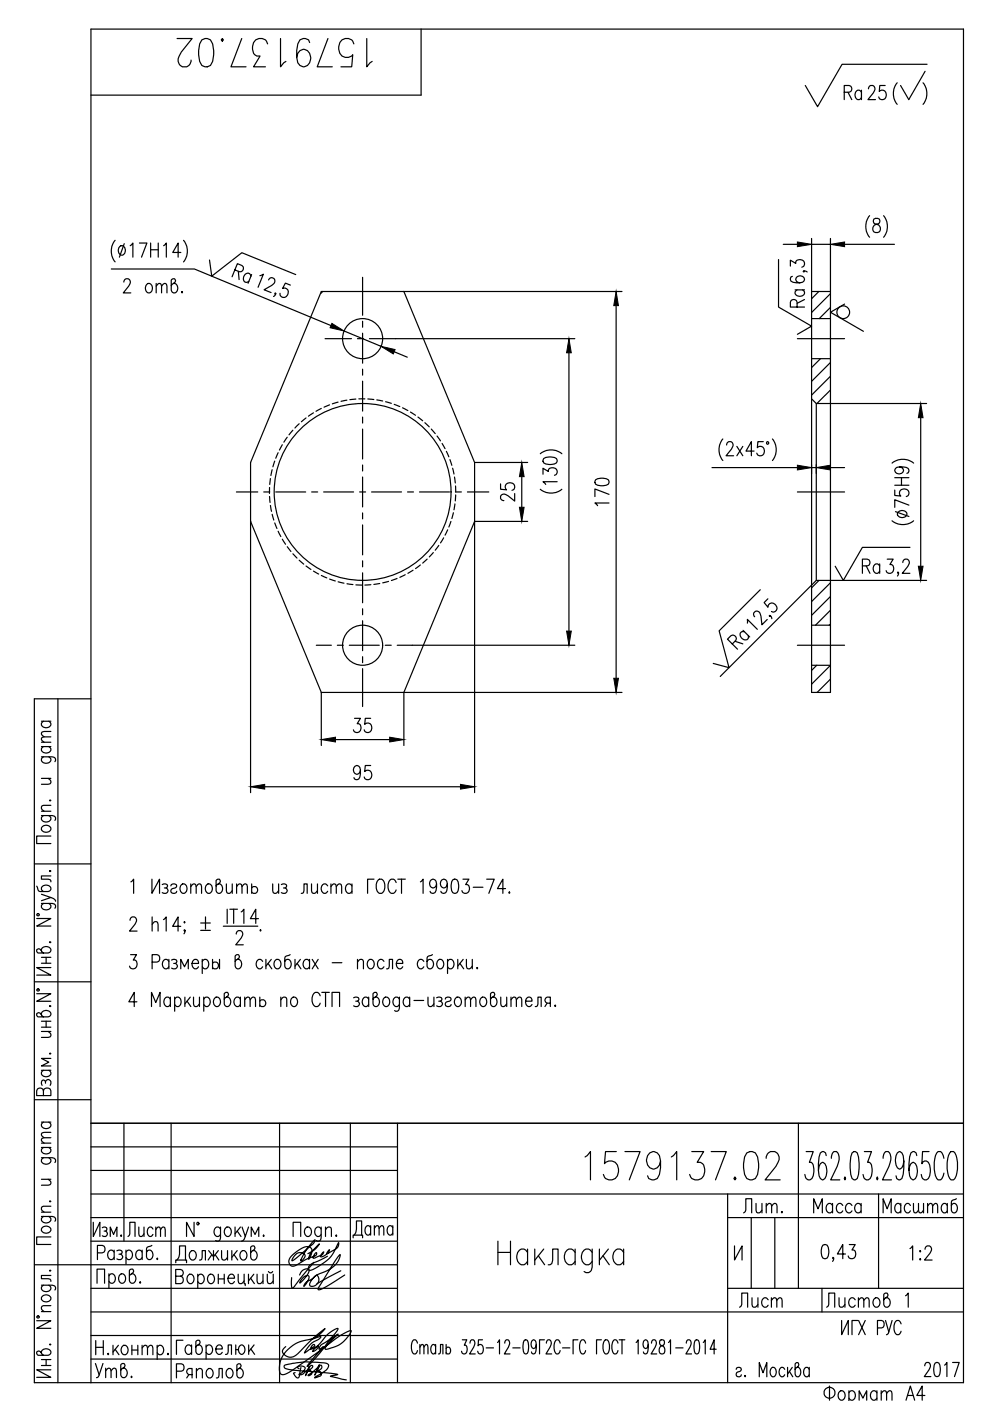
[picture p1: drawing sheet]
<svg xmlns="http://www.w3.org/2000/svg" width="210mm" height="297mm" viewBox="0 0 210 297" stroke-linecap="round" stroke-linejoin="round" font-family="sans-serif">
<defs><g id="words">
<g font-size="10.1">
<text x="36.3" y="15.5">1579137.02</text>
<text x="122.8" y="251.5">1579137.02</text>
</g>
<text font-size="8.4" x="188" y="23.3">( )</text>
<g font-size="7.9">
<text x="48" y="61.4">Ra</text>
<text x="153.1" y="139">Ra</text>
</g>
<text font-size="7.1" x="73.7" y="263.5">Дата</text>
<g font-size="6.6">
<text x="25" y="63.5">2 отв.</text>
<text x="110.1" y="107.6" transform="rotate(-90 110.1 107.6)">25</text>
<text x="130.2" y="108.3" transform="rotate(-90 130.2 108.3)">170</text>
<text x="73.7" y="156.6">35</text>
<text x="25.8" y="263.5">Лист</text>
<text x="173.6" y="298.1">Фоpмат А4</text>
</g>
<g font-size="6.2">
<text x="177.8" y="22.2">Ra</text>
<text x="182.7" y="22.2">25</text>
<text x="171.4" y="66.3" transform="rotate(-90 171.4 66.3)">Ra</text>
<text x="181.7" y="122.8">Ra</text>
<text x="73.7" y="166.5">95</text>
<text x="26.5" y="190.5">1 Изготовить из листа ГОСТ 19903-74.</text>
<text x="156.3" y="258.2">Лит.</text>
<text x="171.4" y="258.2">Масса</text>
<text x="185.9" y="258.2">Масштаб</text>
<text x="155.6" y="278.3">Лист</text>
<text x="173.9" y="278.3">Листов</text>
<text x="19" y="293.2">Утв.</text>
</g>
</g></defs>
<g fill="none" stroke="#000" stroke-width=".25">
<path d="M89.3 6.2v14h-70M196.6 13.6h-18.1l-5.2 9-2.6-4.5M23.6 57h17.6l29 12M24.4 51a3.6 3.6 0 0 0 0 4.5M25.4 52.2a.64 .64 0 0 1 1.1 .3 1.01 1.01 0 0 1-.8 1.6 1.18 1.18 0 0 1-.3-1.9zM26.3 51.7l-1 2.8M27.6 52.1l.6-.6v3M29.5 51.5h1.6l-1.1 3M31.9 51.5v3M31.9 53h1.6M33.5 51.5v3M34.7 52.1l.6-.6v3"/>
<path d="M38.3 53.5h-1.7l1.2-2v3M38.9 51a3.6 3.6 0 0 1 0 4.5M44.4 55.1l.5 3.5 6.4-5 11.4 4.6M56.9 59.3l.5-.4 .7 .1a.94 .94 0 0 1-.5 1.5l-1.6 .9 1.5 .6M76.9 58.8v8M165.1 55v10.1l7 4-3 1.8M166.1 51.8h3M167.6 56.4v-1.2l1.1 .6v-.3a.94 .94 0 0 1 1.4-.4 .94 .94 0 0 1 .2 1.4l-.3 .1M168 58.6l-.3 .1-.1 .4 .1 .5a2.84 2.84 0 0 0 2.7 0 .66 .66 0 0 0-.3-1 .86 .86 0 0 0-1 0 .86 .86 0 0 0-.2 1l.7 .4M170.4 57.5l.2 .1-.2 .1-.1-.1a.65 .65 0 0 1 .8 .1M172.1 50.6v11.2M172.1 51.8h4"/>
<path d="M176.1 50.6v11.2M179.1 51.8h10.5M184.4 45.7a3.6 3.6 0 0 0 0 4.6M185.3 46.4a.68 .68 0 0 0 .2 1 1.06 1.06 0 0 1 1 .6 1.06 1.06 0 0 1-.1 1.2 .89 .89 0 0 1-1.3-.4 .89 .89 0 0 1 .6-1.2l.5-.2a.61 .61 0 0 0 .4-.6 .61 .61 0 0 0-.5-.5zM187.3 45.7a3.6 3.6 0 0 1 0 4.6M58.5 62.3l-.2 .1v-.2l.1-.1a.64 .64 0 0 1-.4 .8M61.6 60.4l-1.1-.4-.6 1.2a.88 .88 0 0 1 1.1 .2 .88 .88 0 0 1 0 1.1 .82 .82 0 0 1-1 .6 .82 .82 0 0 1-.6-.9M68.4 61.8l-.4 .4M68.9 71.8h5.6M73 70.2l7.8 3.2M75.8 71.8h1.3M76.9 68.1v1.3"/>
<path d="M76.9 70.7v6.3M76.9 78.3v1.2M78.3 71.8h43.6M83.6 74.6l2.7 1.1M85.6 61.8l15 36.3M120.6 74.8v59M130.6 64.8v79M131.9 61.8h-63.8l-15 36.3v70M169.1 71.8h10M172.1 61.8h4v85h-4zM172.1 67.5h4M172.1 76h4"/>
<path d="M174 76l-1.9 1.9M176.1 62.3l-4 4M176.1 65.2l-2.4 2.3M176.1 76.9l-4 4M176.1 79.8l-4 4M179.1 64.5l-3 1.7 7 4M57.7 99.6l-.3 1.2M58.3 97.8l-.4 1.2M59 96l-.5 1.2M59.9 94.3l-.7 1.1M60.9 92.7l-.7 1.1M62.1 91.2l-.8 1"/>
<path d="M63.4 89.8l-.9 .9M64.9 88.6l-1 .8M66.5 87.5l-1.1 .7M68.1 86.6l-1.1 .6M69.9 85.8l-1.2 .5M71.7 85.3l-1.2 .3M73.6 84.8l-1.3 .3M75.4 84.6l-1.2 .1M76.1 84.6h1.3M76.9 80.8v6.4M76.9 88.4v1.3M76.9 91v6.3"/>
<path d="M76.9 98.6v1.3M78 84.6l1.3 .1M79.9 84.8l1.2 .2M81.8 85.2l1.2 .3M83.6 85.7l1.2 .5M85.3 86.5l1.2 .5M87 87.4l1.1 .6M88.6 88.4l1 .8M90.1 89.6l.9 .9M91.5 91l.8 .9M92.7 92.4l.7 1.1M93.7 94l.7 1.1"/>
<path d="M94.6 95.7l.6 1.2M95.4 97.4l.4 1.3M96 99.3l.3 1.2M100.6 98.1v70M100.6 98.1h11.3M114.6 96.2a3.6 3.6 0 0 1 4.5 0M115.3 97.2a2.82 2.82 0 0 1 2.7 0l.1 .6a1.46 1.46 0 0 1-1.7 .7l-1.1-.4-.2-.3zM151 99.1h18.1M153.3 93.1a3.6 3.6 0 0 0 0 4.5M154.1 94.4l.2-.6 .7-.2a.94 .94 0 0 1 .1 1.6l-1.2 1.4h1.6M156.2 94.6l1.3 2M157.5 94.6l-1.3 2"/>
<path d="M159.9 95.6h-1.7l1.1-2v3M161.8 93.6h-1.1l-.1 1.3a.88 .88 0 0 1 1.1-.2 .88 .88 0 0 1 .4 1.1 .82 .82 0 0 1-.7 .8 .82 .82 0 0 1-.9-.5M162.6 93.7h.3v.4h-.3zM163.8 93.1a3.6 3.6 0 0 1 0 4.5M172.1 84.6l1 1h23.4M172.1 98.5v1.9M172.1 99.1h1M173.1 85.6v37.5M176.1 99.1h3M176.1 82.7l-2.9 2.9M189.1 98.2a3.6 3.6 0 0 1 4.6 0M190.7 99a.81 .81 0 0 1 .9 .8 .96 .96 0 0 1-1 .7 .96 .96 0 0 1-.9-.8l.2-.4a2.56 2.56 0 0 1 2.7 0l.1 .6-.1 .3-.3 .2"/>
<path d="M195.2 88.6v31.5M50.1 104.3h4.6M53.1 110.5l15 36.3M55.9 104.3h1.3M57.1 103.4v1.2M57.1 105.3l.2 1.2M57.3 101.5l-.1 1.2M57.3 107.2l.3 1.2M57.7 109l.3 1.3M58.3 110.9l.4 1.2M58.5 104.3h6.3M59 112.6l.5 1.2"/>
<path d="M59.9 114.3l.6 1.1M60.9 115.9l.8 1M62.1 117.4l.9 .9M63.4 118.8l1 .8M66.1 104.3h1.3M68.6 104.3h6.4M76.2 104.3h1.3M76.9 101.1v6.4M76.9 108.8v1.2M76.9 111.3v6.3M76.9 118.9v1.3M78.8 104.3h6.3"/>
<path d="M86.4 104.3h1.3M88.9 104.3h6.4M89.1 119.8l-1 .8M90.6 118.5l-1 .9M91.9 117.2l-.9 .9M93 115.6l-.7 1.1M94.1 114l-.7 1.1M94.9 112.3l-.5 1.2M95.6 110.5l-.4 1.2M96.1 108.7l-.3 1.2M96.4 101.1l.1 1.3M96.5 106.8l-.2 1.3"/>
<path d="M96.6 104.3h1.2M96.6 103v1.3M96.6 104.9l-.1 1.3M99.1 104.3h4.5M111.9 110.5h-11.3l-15 36.3v11.3M114.6 103.7a3.6 3.6 0 0 0 4.5 0M115.1 100.5v-1.2l1.2 .7v-.4a.95 .95 0 0 1 1.3-.4 .95 .95 0 0 1 .2 1.5l-.2 .1M118.1 102.1h-3l.6 .6M169.1 104.3h10M189.1 110.4a3.6 3.6 0 0 0 4.6 0M189.7 103.9v1.1l1.3 .2a.88 .88 0 0 1-.2-1.1 .88 .88 0 0 1 1.1-.4 .82 .82 0 0 1 .8 .6 .82 .82 0 0 1-.6 1M189.7 102.9h3"/>
<path d="M189.7 101.3h3M189.9 108.5l2.8 1M190.4 108.6a1.06 1.06 0 0 1 1.1-.3 1.06 1.06 0 0 1 .8 .9 1.06 1.06 0 0 1-1.2 .5 1.06 1.06 0 0 1-.8-.9zM191.1 101.3v1.6M191.4 119.3l.3-.6 .6-.1a.94 .94 0 0 1 .1 1.5l-1.1 1.5h1.6M192.7 107.1l-3-1.1v1.6M192.9 116.1h-10.1l-4 7-1.7-3M64.9 120l1 .7M66.5 121.1l1.1 .6M67.1 136.8h3.2M68.1 122l1.2 .5M69.9 122.8l1.2 .4"/>
<path d="M71.5 136.8h1.3M71.7 123.4l1.2 .3M73.6 123.8l1.2 .1M74.1 136.8h6.3M75.5 124l1.2 .1M76.9 121.5v6.3M76.9 129.1v1.2M76.9 131.6v6.4M76.9 139.2v1.3M78.6 124h-1.2M80.5 123.7l-1.2 .2M81.7 136.8h1.3"/>
<path d="M82.4 123.3l-1.3 .3M84.2 122.6l-1.2 .5M84.2 136.8h37.7M85.9 121.9l-1.1 .5M87.6 120.9l-1.1 .7M160 130.8l-.2-.6 .3-.6a.93 .93 0 0 1 1.2 1l.2 1.9 1.2-1.2M161.2 125l-8.7 8.7 2.1 7.9-3.4-.9M162.8 127l-.8 .8 .8 1a.94 .94 0 0 1 .9-1 .94 .94 0 0 1 1 .9 .79 .79 0 0 1-.2 .9 .79 .79 0 0 1-.9 0M163.3 130.5v.2h-.2v-.2a.63 .63 0 0 1 .5 .7M169.1 136.8h10M172.1 132.6h4M173.7 123.1l-1.6 1.5"/>
<path d="M176.1 123.6l-4 3.9M176.1 126.5l-4 4M176.1 129.4l-3.2 3.2M176.1 132.3l-.3 .3M190.5 121.4l-.1 .2-.1-.2 .1-.1a.63 .63 0 0 1-.1 .8M196.5 123.1h-23.4l-20.4 20.3M8.8 158.3h2M8.8 157.4h2M8.8 152.9h2M9.2 158.3a.66 .66 0 0 0-.4 .6 .66 .66 0 0 0 .4 .6 .9 .9 0 0 0 1.1 .1 .9 .9 0 0 0 .3-1.1l-.2-.2M9.2 152.9a.67 .67 0 0 0-.4 .6 .67 .67 0 0 0 .4 .7 1.01 1.01 0 0 0 1.6-.8l-.4-.5M10.8 156.2l-1.9 .1-.1 .5 .6 .6"/>
<path d="M10.8 155.1l-1.9 .1-.1 .5 .6 .5M12.3 148.2v145M19.3 148.2h-12v145h197v-287h-185v287M68.1 146.8h63.8M68.1 146.8v11.3M71.1 156.8h11.5M76.9 141.8v8M172.1 141.1h4l-4 4M173.2 141.1l-1.1 1M176.1 144l-2.9 2.8M8.8 172.9l2.7 .1 .3 .4-.2 .5M8.8 160.5l2.7 .1 .3 .3-.2 .6"/>
<path d="M8.8 172h2M8.8 165h2M8.9 175.3a1.06 1.06 0 0 1 1.1-.3 1.06 1.06 0 0 1 .8 .9 1.06 1.06 0 0 1-1.1 .6 1.06 1.06 0 0 1-.9-1zM9.2 172.9l-.3 .2a.65 .65 0 0 0 .3 1.1 1.01 1.01 0 0 0 1.6-.8l-.4-.5M9.2 160.5l-.3 .2a.65 .65 0 0 0 .3 1 1.01 1.01 0 0 0 1.6-.8l-.4-.4M10.2 165l.6 .6-.2 .6-1.8 .1M10.5 169.7h.3l-.2 .1zM10.8 177.3h-3v1.6h3M10.8 170.7l-1.9 .2-.1 .5 .6 .6M56.1 166.8h41.5M7.3 183.2h12M7.8 194.7h3l-3 1.6h3"/>
<path d="M7.8 187.9l.4 1 2 .1a.64 .64 0 0 0 .6-.5 .64 .64 0 0 0-.4-.7 .91 .91 0 0 0-1.2-.1 .91 .91 0 0 0-.3 1.1l.3 .2M7.9 193.8h.4v.3h-.4zM8.8 191.5l2.7 .2 .3 .3-.2 .6M8.8 189.6l2 .7-2 .7M9.2 191.5l-.3 .3a.65 .65 0 0 0 .3 1 1.01 1.01 0 0 0 1.6-.8l-.4-.5M10.5 199.8h.3l-.2 .1zM10.5 184.7l.1-.1 .2 .1-.2 .1zM10.8 190.3l.8 .4 .2 .4M10.8 185.7h-2v.7l1.8 .1 .2 .5M27.6 195.1l.2-.6 .7-.1a.94 .94 0 0 1 .1 1.6l-1.1 1.4h1.6M32.3 196l.5-.6 .6 .1 .1 1.9M32.3 194.4v3"/>
<path d="M34.7 195l.5-.6v3M38.3 196.4h-1.7l1.2-2v3M39.1 195.4l.1 .1-.1 .2-.1-.2zM39.2 197.3l-.1 .1-.1-.1 .1-.2a.63 .63 0 0 1-.1 .9M42.5 195.7h2.1M42.5 197.3h2.1M43.6 194.4v2.6M47.3 196.4h7.4M48.2 192.8v3M48.7 192.8h1.6M49.5 192.8v3M50.1 198l.2-.5 .7-.2a.94 .94 0 0 1 .1 1.6l-1.1 1.4h1.6"/>
<path d="M51.1 193.3l.6-.5v3M54.8 194.8h-1.7l1.1-2v3M55.2 197.1v.3l-.1-.1zM7.3 208.2h12M7.8 210.7h3l-3 1.6h3M7.9 209.7h.4v.4h-.4zM8.8 201.6a1 1 0 0 1 1-.9 1 1 0 0 1 1 .9l-.6 .5h-2.1l-.3-.4v-.3l.4-.3 .3 .2 .7 .8M8.8 215.1a1 1 0 0 1 1-.9 1 1 0 0 1 1 .9l-.6 .5h-2.1l-.3-.3v-.4l.4-.2 .3 .1 .7 .8M8.8 203h2M8.8 204.2h2M8.8 218.7h2M8.8 216.5h2"/>
<path d="M8.8 217.8h2M9.8 203v1.2M9.8 216.5v1.3M10.2 218.7l.6 .6-.2 .5-1.8 .1M10.5 213.3l.1-.1 .2 .1zM10.8 205.1h-3l3 1.6h-3M27.7 202.4h1.2l-.6 1.1a.9 .9 0 0 1 .7 1.3 .9 .9 0 0 1-1.4 .3l-.1-.3M29 212.4h-1.7l1.2-2v3M32.1 213.4v-3l.9 2.2 .9-2.2v3M32.3 204h1a.82 .82 0 0 0 .6-.8 .82 .82 0 0 0-.6-.8h-1v3M35.8 203.8a.67 .67 0 0 0-.6-.4 .67 .67 0 0 0-.7 .4 1.01 1.01 0 0 0 .8 1.6l.5-.4M35.8 203.4v2"/>
<path d="M36.1 211.8a.67 .67 0 0 0-.6-.4 .67 .67 0 0 0-.6 .4 1.01 1.01 0 0 0 .8 1.6l.4-.4M36.1 211.4v2M36.4 203.5a.73 .73 0 0 1 1.1 .3l-.3 .5h-.4M37 211.8a.67 .67 0 0 1 .7-.4 .67 .67 0 0 1 .6 .4 1.01 1.01 0 0 1-.8 1.6l-.5-.4M37 211.4v3M37.2 204.3a.59 .59 0 0 1 .4 .5 .59 .59 0 0 1-.4 .6l-.8-.1M38.3 205.4v-2l.8 1.6 .8-1.6v2M39.2 211.4v2M39.7 212.3l.8 1.1M40.3 211.4l-1.1 1.4M40.7 204.3h1.4a.67 .67 0 0 0-.4-.9 .67 .67 0 0 0-.9 .4 1.01 1.01 0 0 0 .8 1.6l.5-.4M41 211.4l.1 1.9 .6 .1 .6-.6"/>
<path d="M42.3 211.4v2M42.9 203.8a.67 .67 0 0 1 .6-.4 .67 .67 0 0 1 .6 .4 1.01 1.01 0 0 1-.8 1.6l-.4-.4M42.9 203.4v3M43.2 211.8a.67 .67 0 0 1 .6-.4 .67 .67 0 0 1 .7 .4 1.01 1.01 0 0 1-.8 1.6l-.5-.4M43.2 211.4v3M45.1 204.3a.73 .73 0 0 1 1.2 0 .73 .73 0 0 1-.4 1.1h-.5l-.3-.3M45.1 203.4v2M45.6 211.5a.64 .64 0 0 1 1 .3 1.01 1.01 0 0 1-.8 1.6 1.18 1.18 0 0 1-.2-1.9zM46.5 203.4v2M48 211.4a1 1 0 0 1 .9 1 1 1 0 0 1-.9 1l-.5-.6v-2.1l.4-.3h.3l.3 .4-.2 .3-.8 .7M50.3 203.4a1 1 0 0 1 .9 1 1 1 0 0 1-.9 1l-.4-.6v-2.1l.3-.3h.3l.3 .4-.1 .3-.8 .7M51 211.8a.66 .66 0 0 0-.7-.4 .66 .66 0 0 0-.6 .4 .9 .9 0 0 0 0 1.2 .9 .9 0 0 0 1 .3l.3-.3"/>
<path d="M51 211.4v2M51.9 212l.6-.6 .4 .1 .1 1.9M51.9 211.4v2M53 212l.6-.6 .5 .1 .1 1.9M55.1 212.3a.73 .73 0 0 1 1.2 0 .73 .73 0 0 1-.4 1.1h-.5l-.3-.3M55.1 211.4v2M55.7 203.8a.67 .67 0 0 0-.6-.4 .67 .67 0 0 0-.7 .4 1.01 1.01 0 0 0 .8 1.6l.5-.4M56.4 203.4v2M56.8 204.3l.8 1.1M57.5 203.4l-1.1 1.4M58.4 203.5a.64 .64 0 0 1 1.1 .3 1.01 1.01 0 0 1-.8 1.6 1.19 1.19 0 0 1-.3-1.9zM59.5 212l.6-.6 .6 .1 .1 1.9"/>
<path d="M59.5 211.4v2M61.5 202.4l-1 .4-.1 2a.64 .64 0 0 0 .5 .6 .64 .64 0 0 0 .7-.4 .91 .91 0 0 0 .1-1.1 .91 .91 0 0 0-1.1-.4l-.2 .3M61.9 211.5a.64 .64 0 0 1 1.1 .3 1.01 1.01 0 0 1-.8 1.6 1.19 1.19 0 0 1-.3-1.9zM62.5 203.4v2M63 204.3l.8 1.1M63.7 203.4l-1.2 1.4M65.6 203.8a.66 .66 0 0 0-.6-.4 .66 .66 0 0 0-.6 .4 .9 .9 0 0 0-.1 1.2 .9 .9 0 0 0 1.1 .3l.2-.3M65.6 203.4v2M66.2 203.4l1.3 2M67.5 203.4l-1.3 2M67.9 211.1a.8 .8 0 0 0-.8-.7 .8 .8 0 0 0-.8 .7 1.89 1.89 0 0 0 .6 2.3 .85 .85 0 0 0 1-.7M68.2 210.4h1.6"/>
<path d="M69 210.4v3M70.4 213.4v-3h1.6v3M70.4 204.1h2.1M75 211.5a.73 .73 0 0 1 1.1 .3l-.3 .5h-.4M75.8 212.3a.59 .59 0 0 1 .4 .5 .59 .59 0 0 1-.4 .6l-.8-.1M75.8 204l.6-.6 .5 .1 .2 1.9M75.8 203.4v2M78.2 211.8a.66 .66 0 0 0-.7-.4 .66 .66 0 0 0-.6 .4 .9 .9 0 0 0 0 1.2 .9 .9 0 0 0 1 .3l.3-.3M78.2 211.4v2M78.2 203.5a.64 .64 0 0 1 1 .3 1.01 1.01 0 0 1-.8 1.6 1.19 1.19 0 0 1-.2-1.9zM79.5 211.4a1 1 0 0 1 1 1 1 1 0 0 1-1 1l-.4-.6v-2.1l.3-.3h.4l.2 .4-.1 .3-.8 .7M81.4 203.8a.67 .67 0 0 0-.6-.4 .67 .67 0 0 0-.7 .4 1.01 1.01 0 0 0 .8 1.6l.5-.4"/>
<path d="M81.5 211.5a.65 .65 0 0 1 1 .3 1.01 1.01 0 0 1-.8 1.6 1.19 1.19 0 0 1-.2-1.9zM82 205.4l.4-.1 .1-1.9h.7v2M84 204.3h1.4a.66 .66 0 0 0-.4-.9 .66 .66 0 0 0-.9 .4 1.01 1.01 0 0 0 .8 1.6l.5-.4M84.7 211.8l-.2-.3a.64 .64 0 0 0-1.1 .3 1.01 1.01 0 0 0 .8 1.6l.5-.4M84.7 211.4l-.1 2.7-.4 .3-.5-.1M86.9 211.8a.67 .67 0 0 0-.7-.4 .67 .67 0 0 0-.6 .4 1.01 1.01 0 0 0 .8 1.6l.5-.4M86.9 211.4v2M87.8 212.1h2M89.9 203.8a.67 .67 0 0 0-.7-.4 .67 .67 0 0 0-.6 .4 1.01 1.01 0 0 0 .8 1.6l.5-.4M90.7 211.4l.2 1.9 .5 .1 .6-.6M91.7 202.4l-1 .4-.2 2a.64 .64 0 0 0 .6 .6 .64 .64 0 0 0 .7-.4 .91 .91 0 0 0 0-1.1 .91 .91 0 0 0-1-.4l-.3 .3M92 211.4v2"/>
<path d="M92.6 211.5a.73 .73 0 0 1 1.1 .3l-.3 .5h-.4M92.9 203.5a.64 .64 0 0 1 1.1 .3 1.01 1.01 0 0 1-.8 1.6 1.19 1.19 0 0 1-.3-1.9zM93.4 212.3a.58 .58 0 0 1 .4 .5 .58 .58 0 0 1-.4 .6l-.8-.1M94.4 211.8a.66 .66 0 0 1 .6-.4 .66 .66 0 0 1 .7 .4l-.4 .5-.6 .1a.56 .56 0 0 0-.2 .9 .71 .71 0 0 0 1.2-.3M94.9 203.8a.66 .66 0 0 1 .6-.4 .66 .66 0 0 1 .6 .4 1.01 1.01 0 0 1-.8 1.6l-.4-.4M94.9 203.4v3M96.7 211.5a.64 .64 0 0 1 1 .3 1.01 1.01 0 0 1-.8 1.6 1.18 1.18 0 0 1-.2-1.9zM97.1 203.4v2M97.5 204.3l.8 1.1M98.2 203.4l-1.1 1.4M98.6 212l.6-.6 .5 .1 .1 1.9M98.6 211.4v2"/>
<path d="M98.9 203.4l.1 1.9 .6 .1 .5-.6M99.8 212l.5-.6 .5 .1 .1 1.9M100.1 203.4v2M101.2 205.1v.3l-.1-.1zM102.1 211.5a.64 .64 0 0 1 1 .3 1.01 1.01 0 0 1-.8 1.6 1.19 1.19 0 0 1-.2-1.9zM104.5 211.4a1 1 0 0 1 .9 1 1 1 0 0 1-.9 1l-.5-.6v-2.1l.3-.3h.4l.2 .4-.1 .3-.8 .7M106.2 211.4l.1 1.9 .6 .1 .5-.6M107.4 211.4v2M108.3 212l.6-.6 .5 .1 .1 1.9M108.3 211.4v2M109.5 212l.6-.6 .4 .1 .1 1.9M111.4 212.3h1.4a.67 .67 0 0 0-.4-.9 .67 .67 0 0 0-.9 .4 1.01 1.01 0 0 0 .8 1.6l.5-.4"/>
<path d="M113.5 213.4l.4-.1 .2-1.9h.6v2M116 212.7l-.5 .7M116.7 212.7l-.9-.1a.66 .66 0 0 1 .2-1.2h.7v2M117.7 213.1v.3l-.1-.1zM7.3 233.2h12M8.8 237.9h2M8.8 226.9h2M9.2 237.9a.67 .67 0 0 0-.4 .6 .67 .67 0 0 0 .4 .7 1.01 1.01 0 0 0 1.6-.8l-.4-.5M9.2 231.3a.73 .73 0 0 0-.7-.6 .73 .73 0 0 0-.7 .6v1h3v-1a.82 .82 0 0 0-.8-.6 .82 .82 0 0 0-.8 .6v1M9.2 226.9a.66 .66 0 0 0-.4 .6 .66 .66 0 0 0 .4 .7 1.01 1.01 0 0 0 1.6-.8l-.4-.5M9.6 229.3a.59 .59 0 0 1 .6-.4 .59 .59 0 0 1 .6 .4l-.2 .8M9.6 229.7v-.4l-.4-.3a.73 .73 0 0 0-.3 1.1"/>
<path d="M10.5 223.4l.1-.1 .2 .1-.2 .1zM10.8 224.4h-2l1.6 .8-1.6 .8h2M19.3 238.2h185M26.3 238.2v25M36.3 238.2v55M59.3 238.2v55M74.3 238.2v55M84.3 238.2v55M169.3 238.2v35M8.8 257.9l2.7 .1 .3 .4-.2 .5M8.8 245.5l2.7 .1 .3 .3-.2 .6M8.8 257h2"/>
<path d="M8.8 250h2M8.8 243.3h2M8.8 242.4h2M9.2 257.9l-.3 .2a.64 .64 0 0 0 .3 1.1 1.01 1.01 0 0 0 1.6-.8l-.4-.5M9.2 245.5l-.3 .2a.64 .64 0 0 0 .3 1 1.01 1.01 0 0 0 1.6-.8l-.4-.4M9.2 243.3a.67 .67 0 0 0-.4 .6 .67 .67 0 0 0 .4 .6 .91 .91 0 0 0 1.1 .1 .91 .91 0 0 0 .3-1.1l-.2-.2M10.2 250l.6 .6-.2 .6-1.8 .1M10.5 254.7l.1-.1 .2 .1zM10.8 255.7l-1.9 .2-.1 .5 .6 .6M10.8 241.2l-1.9 .1-.1 .5 .6 .6M10.8 240.1l-1.9 .1-.1 .5 .6 .5M19.3 253.1h185"/>
<path d="M19.3 258.2h65M19.3 243.2h65M19.3 248.2h65M19.8 259.2v3l1.4-3v3M41.1 259.2v3l-1.6-3v3M41.8 259.2h.3v.4h-.3zM154.3 258.2h50M154.3 253.1v40.1M159.3 258.2v15M164.3 258.2v15M170.9 244.2h1.5l-.8 2.2h.4a3.2 3.2 0 0 1 .1 3.5l-.4 .3h-.4l-.4-.3-.3-.9M175.2 245l-.2-.6-.4-.2-.7 .2a10.6 10.6 0 0 0-.2 4.9l.2 .6 .6 .3a2.35 2.35 0 0 0 .7-2.9l-.3-.6-.6-.3-.4 .3-.4 1.5"/>
<path d="M176.3 245.6a1.7 1.7 0 0 1 .5-1.4h.6a1.98 1.98 0 0 1 .4 2.2l-1.7 3.8h2M179.1 249.6l.2 .3-.2 .3-.1-.3zM180.7 244.4l.4-.2 .7 .2a9.1 9.1 0 0 1 0 5.5l-.5 .3-.6-.3a8.9 8.9 0 0 1 0-5.5zM183.3 244.2h1.5l-.9 2.2h.5a3.2 3.2 0 0 1 .1 3.5l-.4 .3h-.4l-.4-.3-.3-.9M186 249.6l.1 .3-.1 .3-.1-.3zM186.3 253.1v20.1M187.2 245.6a1.7 1.7 0 0 1 .6-1.4h.5a2.02 2.02 0 0 1 .4 2.2l-1.6 3.8h1.9M191.6 246.2l-.4 1.4-.5 .3a2.35 2.35 0 0 1-.7-2.9l.3-.6 .4-.2 .5 .2a8 8 0 0 1 0 5.5l-.7 .3-.4-.3-.1-.6M194.4 245l-.2-.6-.4-.2-.7 .2a10.6 10.6 0 0 0-.2 4.9l.2 .6 .6 .3a2.35 2.35 0 0 0 .7-2.9l-.3-.6-.6-.3-.4 .3-.4 1.5M197 244.2h-1.4l-.1 2.5 .5-.5h.4a2.22 2.22 0 0 1 .9 2.2l-.5 1.5-.4 .3h-.4l-.4-.3-.3-.9M200.1 245.6l-.1-.6a.98 .98 0 0 0-1.1-.8 5.7 5.7 0 0 0 0 6 1.22 1.22 0 0 0 1.2-1.5M201.6 244.2a1.22 1.22 0 0 1 1.3 1.4 5.3 5.3 0 0 1-.7 4.6 1.22 1.22 0 0 1-1.2-1.5 5.4 5.4 0 0 1 .6-4.5z"/>
<path d="M7.3 268.2h77M7.9 279.1h.4v.3h-.4zM8.8 272.5l2.7 .1 .3 .3-.2 .6M8.8 278.1h2M8.9 260.3a1.06 1.06 0 0 1 1.1-.3 1.06 1.06 0 0 1 .8 .9 1.06 1.06 0 0 1-1.1 .6 1.06 1.06 0 0 1-.9-1zM8.9 274.9a1.07 1.07 0 0 1 1.1-.3 1.07 1.07 0 0 1 .8 .8 1.06 1.06 0 0 1-1.1 .6 1.06 1.06 0 0 1-.9-.9zM9.2 272.5l-.3 .2a.65 .65 0 0 0 .3 1 1.01 1.01 0 0 0 1.6-.8l-.4-.4M10.5 269.4l.1-.1 .2 .1-.2 .1zM10.8 262.3h-3v1.5h3M10.8 276.8l-1.9 .1-.1 .6 .6 .6M10.8 270.4h-2v.7l1.8 .1 .2 .5M19.3 278.2h185"/>
<path d="M19.3 263.2h65M19.3 273.2h65M20.6 272.1v-3h1.6v3M20.7 265.6h1a.82 .82 0 0 0 .6-.8 .82 .82 0 0 0-.6-.7h-1v3M21.7 260.3a.6 .6 0 0 1 1 .3l-.3 .4h-.3M22.4 261a.61 .61 0 0 1 .4 .6 .61 .61 0 0 1-.4 .6l-.7-.2M23.1 270.5a.66 .66 0 0 1 .6-.4 .66 .66 0 0 1 .6 .4 1 1 0 0 1-.8 1.6l-.4-.5M23.1 270.1v3M23.4 262.2v-2l.7 1.5 .7-1.5v2M24.2 265.5a.67 .67 0 0 0-.6-.5 .67 .67 0 0 0-.7 .5 1.01 1.01 0 0 0 .8 1.6l.5-.5M24.2 265.1v2M24.8 265.2a.73 .73 0 0 1 1.1 .3l-.3 .4h-.4"/>
<path d="M25.5 270.2l.2-.1a1 1 0 0 1 .9 1 1 1 0 0 1-.9 1 1.18 1.18 0 0 1-.2-1.9zM25.6 265.9a.58 .58 0 0 1 .4 .6 .58 .58 0 0 1-.4 .6l-.8-.2M26.7 265.5a.67 .67 0 0 1 .6-.5 .67 .67 0 0 1 .7 .5 1.01 1.01 0 0 1-.8 1.6l-.5-.5M26.7 265.1v3M27.9 270.1a1 1 0 0 1 .9 1 1 1 0 0 1-.9 1l-.5-.6v-2.1l.4-.3h.3l.2 .4-.1 .3-.8 .7M29.7 271.8l.1 .1-.1 .2-.1-.2zM30.1 265.5a.67 .67 0 0 0-.6-.5 .67 .67 0 0 0-.6 .5 .91 .91 0 0 0-.1 1.1 .91 .91 0 0 0 1.1 .3l.2-.3M30.1 265.1v2M32.2 264.1l-1 .4-.1 2a.64 .64 0 0 0 .5 .6 .64 .64 0 0 0 .7-.5 .91 .91 0 0 0 .1-1.1 .91 .91 0 0 0-1.1-.3l-.2 .3M33.3 266.8v.3l-.1-.2zM37.3 270.6h1a.82 .82 0 0 1 .6 .8 .82 .82 0 0 1-.6 .8h-1v-3h1a.73 .73 0 0 1 .6 .7 .73 .73 0 0 1-.6 .7M37.3 267.7v-.5h2.2v.5"/>
<path d="M37.5 267.2a3.1 3.1 0 0 0 .6-3h1.2v3M40 270.3a.64 .64 0 0 1 1 .3 1.01 1.01 0 0 1-.8 1.6 1.18 1.18 0 0 1-.2-1.9zM40.5 265.3l.2-.1a1 1 0 0 1 .9 1 1 1 0 0 1-.9 1 1.17 1.17 0 0 1-.2-1.9zM41.9 270.6a.67 .67 0 0 1 .7-.5 .67 .67 0 0 1 .6 .5 1.01 1.01 0 0 1-.8 1.6l-.5-.5M41.9 270.2v3M42.3 267.2l.5-.2 .1-1.8h.7v2M44.2 265.2l1.1 1.2 1-1.2M44.3 270.3a.64 .64 0 0 1 1.1 .3 1.01 1.01 0 0 1-.8 1.6 1.19 1.19 0 0 1-.3-1.9zM44.9 266l-.8 1.2M45.3 265.2v2M45.6 266l.8 1.2M46.3 271.2h1.2"/>
<path d="M46.3 270.2v2M46.8 260.6l-.2-.2a.59 .59 0 0 0-.9-.1 1.07 1.07 0 0 0-.3 1.1 1.07 1.07 0 0 0 .9 .8l.5-.5M46.8 260.2l-.2 2.7a.59 .59 0 0 1-.9 .1M47 265.2l.1 1.8 .6 .2 .5-.6M47.5 270.2v2M47.9 260.3a.64 .64 0 0 1 1 .3 1.01 1.01 0 0 1-.8 1.6 1.18 1.18 0 0 1-.2-1.9zM48.2 265.2v2M48.3 271h1.4a.67 .67 0 0 0-.4-.8 .67 .67 0 0 0-.8 .4 1.01 1.01 0 0 0 .8 1.6l.4-.5M49.1 265.2v2M49.6 266l.8 1.2M49.8 260.2v2M50.3 261l.8 1.2"/>
<path d="M50.3 265.2l-1.2 1.4M50.5 270.2l.1 1.8 .6 .2 .6-.6M51 260.2l-1.2 1.4M51.2 265.3l.2-.1a1 1 0 0 1 1 1 1 1 0 0 1-1 1 1.17 1.17 0 0 1-.2-1.9zM51.3 260.2l.7 2 .7-2M51.8 270.2v2h.2v.4M52 262.2l-.2 .5-.6 .5M52.7 270.2v2M53.1 271l.8 1.2M53.3 262.2v-2l.8 1.5 .8-1.5v2M53.6 265.2a1 1 0 0 1 .9 1 1 1 0 0 1-.9 1l-.5-.6v-2.2l.4-.2h.3l.3 .4-.1 .3-.9 .7M53.8 270.2l-1.1 1.4"/>
<path d="M54.5 270.2l.1 1.8 .6 .2 .6-.6M55.8 270.2v2M55.9 261.9l.1 .1-.1 .2zM56.7 270.2l.1 1.8 .6 .2 .5-.6M56.9 269.6a.5 .5 0 0 0 .5 .3 .5 .5 0 0 0 .4-.3M57.9 270.2v2M62.2 262.2v-3h1.6v3M62.5 266.2a1.25 1.25 0 0 1 2.2 .1l-.6 .9-.3 .2a9.6 9.6 0 0 1 2.4-4l.6-.5-.4 .8-3.8 3.2-.7 .4zM63.5 270.3a1.5 1.5 0 0 1 2-1.1 4.3 4.3 0 0 1-1.9 2.8 1.83 1.83 0 0 1 1.8-1.5 2.8 2.8 0 0 1-1 2.2l.6-.9 1.1-.6 .6-.5a.45 .45 0 0 1 .5-.3 .45 .45 0 0 1 .4 .5 1.34 1.34 0 0 1-.4 1.4 1.34 1.34 0 0 1-1.5 .2 3.2 3.2 0 0 1 2.1-2.4 5.7 5.7 0 0 0 4.3-3.8v-.3l-1.4 2-3 4.8-.3 .5 .2 .2a11.2 11.2 0 0 0 4-2.2l1.5-1M64.9 260.3a.64 .64 0 0 1 1 .3 1.01 1.01 0 0 1-.8 1.6 1.18 1.18 0 0 1-.2-1.9zM65.3 265.8a4.6 4.6 0 0 0 2.4-2.1l-.2 .2a5.6 5.6 0 0 0-2.1 3v.1a2.36 2.36 0 0 0 .6-2.4 1.76 1.76 0 0 0-2.4 .3l-.6 .4a2.95 2.95 0 0 0-1.8 2.3 .94 .94 0 0 0 .6 .8 .94 .94 0 0 0 1-.1l2.1-1.3 2-.8 .2-.3v-.3l-.6 .7-.1 .3 .1 .2a3.4 3.4 0 0 0 2.1-1.3v-.1l-.6 .8a.25 .25 0 0 0 .1 .3 .25 .25 0 0 0 .3-.1l1.1-.7 .3-.7-.5 .8 1.3-.7a1.44 1.44 0 0 0 1.2-1.6h-.1a9 9 0 0 1-6.2 5.8l-.1-.2a1.73 1.73 0 0 1 1.6-1.6l2.4-1.2M66.5 267.6l-4.5 5.5-.2-.4v-1.8"/>
<path d="M68.1 260.6l-.2-.3a.65 .65 0 0 0-1.1 .3 1.01 1.01 0 0 0 .8 1.6l.5-.5M68.1 260.2l-.1 2.7-.4 .3-.5-.2M69 260.7l.6-.5 .6 .1 .1 1.9M69 260.2v2M71.3 261.9l.1 .1-.1 .2zM72.3 269.4l-5.1 2.8M105.6 263.2v5M105.6 265.5h2.6M108.2 263.2v5M111.9 265.5a1.11 1.11 0 0 0-1.1-.7 1.11 1.11 0 0 0-1 .7 1.88 1.88 0 0 0 .7 2.7h.6l.8-.8M111.9 264.8v3.4M113.4 264.8v3.4"/>
<path d="M114.1 266.3l1.4 1.9M115.3 264.8l-1.9 2.4M116.2 268.2h.4l.4-.3 .2-.7v-2.4h1.1v3.4M121.9 265.5a1.11 1.11 0 0 0-1-.7 1.11 1.11 0 0 0-1.1 .7 1.88 1.88 0 0 0 .8 2.7h.6l.7-.8M121.9 264.8v3.4M125.6 265.5a1.11 1.11 0 0 0-1.1-.7 1.11 1.11 0 0 0-1 .7 2.01 2.01 0 0 0 .7 2.7h.6l.8-.8M125.6 264.8v3.8l-.2 .7-.6 .5h-.6l-.4-.2M127.1 264.8v3.4M127.8 266.3l1.4 1.9M129 264.8l-1.9 2.4M132.2 265.5a1.11 1.11 0 0 0-1-.7 1.11 1.11 0 0 0-1.1 .7 1.88 1.88 0 0 0 .8 2.7h.6l.7-.8M132.2 264.8v3.4"/>
<path d="M154.3 273.2h50M155.7 264.2v3l1.6-3v3M174.5 264l.5-.1a1.46 1.46 0 0 1 .7 1.7l-.3 1.1-.6 .2a1.46 1.46 0 0 1-.7-1.7zM176.8 266.7l-.2 .2-.1-.2 .1-.1a.62 .62 0 0 1-.1 .8M178.4 280v3l1.5-3v3M179.3 265.9h-1.8l1.2-2v3M180.1 263.9h1.2l-.7 1.1h.4a.95 .95 0 0 1 .4 1.4 .95 .95 0 0 1-1.5 .2l-.1-.3M181.9 280h-1.3v3M182 280l1.5 3M183.5 280l-1.5 3M187.7 280l.7 2.4M189.1 280l-.7 2.7-.5 .3"/>
<path d="M192 274.7l.6-.5v3M192.9 264.7l.6-.5v3M195.1 265.2l.1 .1-.1 .1-.1-.1zM195.1 266.9l.1 .1-.1 .2-.1-.2zM196.1 264.9l.3-.6 .7-.1a.93 .93 0 0 1 .1 1.5l-1.2 1.5h1.6M7.8 280h3l-3 1.6h3M8.8 286.9a1 1 0 0 1 1-.9 1 1 0 0 1 1 .9l-.6 .4h-2.1l-.3-.3v-.3l.4-.3 .3 .1 .7 .8M8.8 288.3h2M8.8 289.5h2M9.8 288.3v1.2M10.5 285.1l.1-.2 .2 .2zM10.8 290.4h-3l3 1.6h-3"/>
<path d="M19.3 283.2h65M19.3 288.1h65M20.3 284.2v3M20.3 285.7h1.6M21.9 284.2v3M24 285.2v2M25.1 285.2l-1.1 1.5M26 285.4a.8 .8 0 0 1 .9 .1 .8 .8 0 0 1 .3 .9 .8 .8 0 0 1-1 .8 1.18 1.18 0 0 1-.2-1.8zM28 285.2v2M29.2 285.2v2M30.1 285.8l.6-.6 .5 .2 .1 1.8M30.1 285.2v2"/>
<path d="M31.3 285.8l.5-.6 .5 .2 .1 1.8M33.3 285.7l.5-.5a1 1 0 0 1 .9 1 1 1 0 0 1-.9 1l-.5-.4M33.3 285.2v3M35.6 286.9l.1 .2-.1 .1-.1-.1zM37.4 290.7h1a.81 .81 0 0 0 .6-.8 .81 .81 0 0 0-.6-.7h-1v2.9M38.8 284.2h-1.4v3M40 291.4l-.4 .7M40.6 285.6a.67 .67 0 0 0-.6-.5 .67 .67 0 0 0-.6 .5 1.01 1.01 0 0 0 .8 1.6l.4-.5M40.6 285.2v2M40.7 291.4h-.7l-.2-.1a.66 .66 0 0 1 .2-1.2h.7v2M41.6 290.7l.6-.6 .6 .2 .1 1.8M41.6 290.1v2"/>
<path d="M42 285.2a1 1 0 0 1 .9 1 1 1 0 0 1-.9 1l-.5-.6v-2.2l.4-.2h.3l.2 .4-.1 .3-.8 .7M43.7 285.6a.67 .67 0 0 1 .6-.5 .67 .67 0 0 1 .7 .5 1.01 1.01 0 0 1-.8 1.6l-.5-.5M43.7 285.2v2.9M44 290.3l.3-.2a1 1 0 0 1 .9 1 1 1 0 0 1-.9 1 1.17 1.17 0 0 1-.3-1.8zM45.8 286h1.3a.67 .67 0 0 0-.4-.8 .67 .67 0 0 0-.8 .4 1.01 1.01 0 0 0 .8 1.6l.4-.5M45.9 292.1l.4-.1 .1-1.9h.7v2M47.8 287.2l.5-.2 .1-1.8h.7v2M48.3 290.3a.8 .8 0 0 1 .9 .1 .8 .8 0 0 1 .2 .9 .8 .8 0 0 1-.9 .8 1.18 1.18 0 0 1-.2-1.8zM50 286.1h.6a.88 .88 0 0 1 .8-.9 1.07 1.07 0 0 1 .5 1 1.07 1.07 0 0 1-.8 1 1.01 1.01 0 0 1-.5-1.1M50 285.2v2M50.7 290.1a1 1 0 0 1 .9 1 1 1 0 0 1-.9 1l-.5-.5v-2.2l.4-.2h.3l.2 .4-.1 .3-.8 .7M52.7 285.2v2"/>
<path d="M53.2 286l.8 1.2M53.9 285.2l-1.2 1.4M63.4 290.2l-.3-.2a.97 .97 0 0 1 1.6 .1l-.4 .7-.9 .6 .1 .1a2.74 2.74 0 0 0 2-1.7l.1-.1-.8 2 .2-.7a2.07 2.07 0 0 1 1.1-1.5h.1a.71 .71 0 0 1-.7 .9l-.1 .1a.61 .61 0 0 1 .7 .6 .61 .61 0 0 1-.8 .5 6.9 6.9 0 0 0 2.4-2.2l-1 2.1 1.1-2a.34 .34 0 0 1 .5 .2 .34 .34 0 0 1-.2 .4l-.4 .4-.5 .1 .8 .4a.53 .53 0 0 1 .1 .6 .53 .53 0 0 1-.6 .3l-.8 .2 2.4-1.6 .4-.5a.67 .67 0 0 0 0-.8 .67 .67 0 0 0-.8-.2 18.6 18.6 0 0 0-8.4 .6 .53 .53 0 0 0 .5 .6l1.4 .3 9.2 .8 .2 .1-1.5 .4 3.3 .8M63.8 289.9l-.4 2.1a.48 .48 0 0 1-.8-.3l-.4-.5 .4-.2M66.2 283.9l1.8-.5-.3 .5a5.6 5.6 0 0 0-3.1 2.9l1.9-1.2a.27 .27 0 0 0 .2-.5 .26 .26 0 0 0-.5 .1l-.3 .7a.36 .36 0 0 0 .6 0l1-.5a1.38 1.38 0 0 1-1.2 1.1l1.5-1.6a7.1 7.1 0 0 1 3.8-3.2h.1a8.6 8.6 0 0 1-3.7 3.6l-.3 .8 .9-.6-3.5 4.2 .9-.8 2.5-2.8a8.3 8.3 0 0 1 3.1-3.2v.1a10.4 10.4 0 0 0-2.7 3h.1a6.1 6.1 0 0 0 5.4-3.9 10.3 10.3 0 0 0-4.1 2.4l-7.6 5.5-2.1 1.3a.89 .89 0 0 1-1 0 .89 .89 0 0 1-.4-1 6.8 6.8 0 0 1 6.6-6.3 6 6 0 0 0 3.1-2.3h-.1a44.9 44.9 0 0 0-6 5.6 1.76 1.76 0 0 1-2.9-.9l.7-.9M88.5 284.8a.61 .61 0 0 0-.6-.8 .61 .61 0 0 0-.6 .8v1.5a.6 .6 0 0 0 .3 .6 .6 .6 0 0 0 .7 0l.2-.6M89 285.6l.5-.5 .3 .1 .1 1.9M89 285.1v2M89.9 285.6l.4-.5 .3 .1 .1 1.9M92.4 285.5l-.4-.4h-.2a1.35 1.35 0 0 0 0 2h.2l.4-.5M92.4 285.1v2M93 287.1l.3-.2 .1-1.8h.5v2"/>
<path d="M94.6 285.9l.2-.3a.71 .71 0 0 1 .8 .7 .71 .71 0 0 1-.8 .8l-.2-.3M94.6 285.1v2M98 284.1h1l-.6 1.1h.3a1.22 1.22 0 0 1-.2 1.9 .55 .55 0 0 1-.6-.6M99.7 284.8v-.5l.3-.2h.3l.3 .2a1.37 1.37 0 0 1-.2 1.3l-.8 1.5h1.2M102.3 284.1h-.8l-.1 1.2a.52 .52 0 0 1 .8-.1 1.31 1.31 0 0 1-.2 1.9 .55 .55 0 0 1-.7-.6M103.1 285.8h1.5M105.5 284.6l.4-.5v3M107 284.8v-.2a.56 .56 0 0 1 .7-.5l.3 .2a1.29 1.29 0 0 1-.2 1.3l-.9 1.5h1.2M108.7 285.8h1.6M111.1 284.2l.5-.1a1.67 1.67 0 0 1 .5 1.7l-.3 1.1-.4 .2a1.67 1.67 0 0 1-.5-1.8zM113.7 285.1l-.2 .7-.3 .1a1.02 1.02 0 0 1-.6-.9 1.02 1.02 0 0 1 .6-.9l.3 .1a3.3 3.3 0 0 1 0 2.7l-.5 .2-.2-.2-.1-.3M115.4 284.1h-1v3"/>
<path d="M115.8 284.8v-.2a.56 .56 0 0 1 .7-.5l.3 .2a1.34 1.34 0 0 1-.2 1.3l-.8 1.5h1.2M118.8 284.8a.61 .61 0 0 0-.6-.8 .61 .61 0 0 0-.6 .8l-.1 .4a2.1 2.1 0 0 0 .5 1.9 .67 .67 0 0 0 .8-.8M119.3 285.8h1.5M122.5 284.1h-1v3M124.2 284.8l-.1-.3a.58 .58 0 0 0-.7-.4 2.36 2.36 0 0 0 0 3 .67 .67 0 0 0 .8-.8M127.5 284.1h-1v3M128.2 284.2l.2-.1a.67 .67 0 0 1 .7 .7v1.5a.6 .6 0 0 1-.2 .6 .6 .6 0 0 1-.7 0 2.67 2.67 0 0 1 0-2.7zM131 284.8a.61 .61 0 0 0-.6-.8 .61 .61 0 0 0-.6 .8v1.5a.6 .6 0 0 0 .3 .6 .6 .6 0 0 0 .7 0l.2-.6M131.3 284.1h1.2M131.9 284.1v3M134.9 284.6l.4-.5v3M137.4 285.1l-.2 .7-.3 .1a1.01 1.01 0 0 1-.6-.9 1.01 1.01 0 0 1 .6-.9l.3 .1a3.3 3.3 0 0 1 0 2.7l-.4 .2-.3-.2-.1-.3"/>
<path d="M138.1 284.8l.1-.5 .3-.2h.3l.3 .2a1.37 1.37 0 0 1-.2 1.3l-.9 1.5h1.2M139.9 284.2a.77 .77 0 0 0 .6 1.1 1.01 1.01 0 0 1 0 1.8 .79 .79 0 0 1-.7-.5 .79 .79 0 0 1 0-.8l.2-.3a.93 .93 0 0 0 .9-1l-.1-.3-.3-.1zM141.7 284.6l.5-.5v3M143.3 285.8h1.5M145.5 284.8l.1-.5 .2-.2h.4l.3 .2a1.37 1.37 0 0 1-.2 1.3l-.9 1.5h1.2M147.4 284.2l.4-.1a1.65 1.65 0 0 1 .5 1.7l-.2 1.1-.5 .2a1.67 1.67 0 0 1-.5-1.8zM149.1 284.6l.4-.5v3M151.8 286.1h-1.2l.8-2v3M156.1 290.3a.56 .56 0 0 1 .5-.4 .56 .56 0 0 1 .6 .4l-.3 .5-.5 .1a.6 .6 0 0 0-.2 .9 .6 .6 0 0 0 1-.3M158 291.6v.3zM161 291.9v-3l.8 2.1 .8-2.1v3M163.6 290l.5-.1a1.24 1.24 0 0 1 0 2 1.06 1.06 0 0 1-.9-.8 1.06 1.06 0 0 1 .4-1.1z"/>
<path d="M166.4 290.3l-.4-.4h-.3a1.24 1.24 0 0 0 0 2h.3l.4-.4M167 289.9v2M167.4 290.8l.7 1.1M168 289.9l-1 1.4M169 289.9h.3a1.24 1.24 0 0 1 0 2 .61 .61 0 0 1-.7-.6v-2.1l.3-.3h.3l.1 .1a.73 .73 0 0 1-.5 1l-.2 .3M171.6 290.3l-.4-.4h-.3a1.24 1.24 0 0 0 0 2h.3l.4-.4M171.6 289.9v2M186 281.5h.9a.85 .85 0 0 0 .6-.7 .85 .85 0 0 0-.6-.8h-.9v3M191.1 280.7a.71 .71 0 0 0-.8-.8 .71 .71 0 0 0-.7 .8 2.03 2.03 0 0 0 .6 2.3 .78 .78 0 0 0 .9-.7M196.1 289.6l.1-.4a.66 .66 0 0 1 .9-.1 .66 .66 0 0 1 .1 .9l-1.2 1.9h1.4M198.3 289l.5-.1a1.51 1.51 0 0 1 .6 1.7l-.3 1.1-.5 .2a1.51 1.51 0 0 1-.6-1.8zM200.3 289.4l.5-.5v3"/>
<path d="M202 288.9h1.4l-1 3"/>
<circle cx="76.9" cy="71.8" r="4.2"/>
<circle cx="178.8" cy="66.2" r="1.35"/>
<circle cx="76.9" cy="104.3" r="18.8"/>
<circle cx="76.9" cy="136.8" r="4.2"/>
</g>
<g fill="#000" stroke="#000" stroke-width=".21">
<path d="M169.1 51.3l3 .5-3 .5zM176.1 51.8l3-.5v1zM70.4 68.6l2.6 1.6-3-.7zM80.8 73.4l3 .7-.4 .9zM120.6 71.8l.5 3h-1zM130.6 61.8l.5 3h-1zM169.1 98.6l3 .5-3 .5zM173.1 99.1l3-.5v1zM195.2 85.6l.5 3h-1zM110.6 98.1l.5 3h-1zM110.1 107.6h1l-.5 2.9zM120.1 133.8h1l-.5 3z"/>
<path d="M194.7 120.1h1l-.5 3zM68.1 156.8l3-.5v1zM82.6 156.3l3 .5-3 .5zM130.1 143.8h1l-.5 3zM53.1 166.8l3-.5v1zM97.6 166.3l3 .5-3 .5z"/>
</g>
<use href="#words"/>
</svg>
